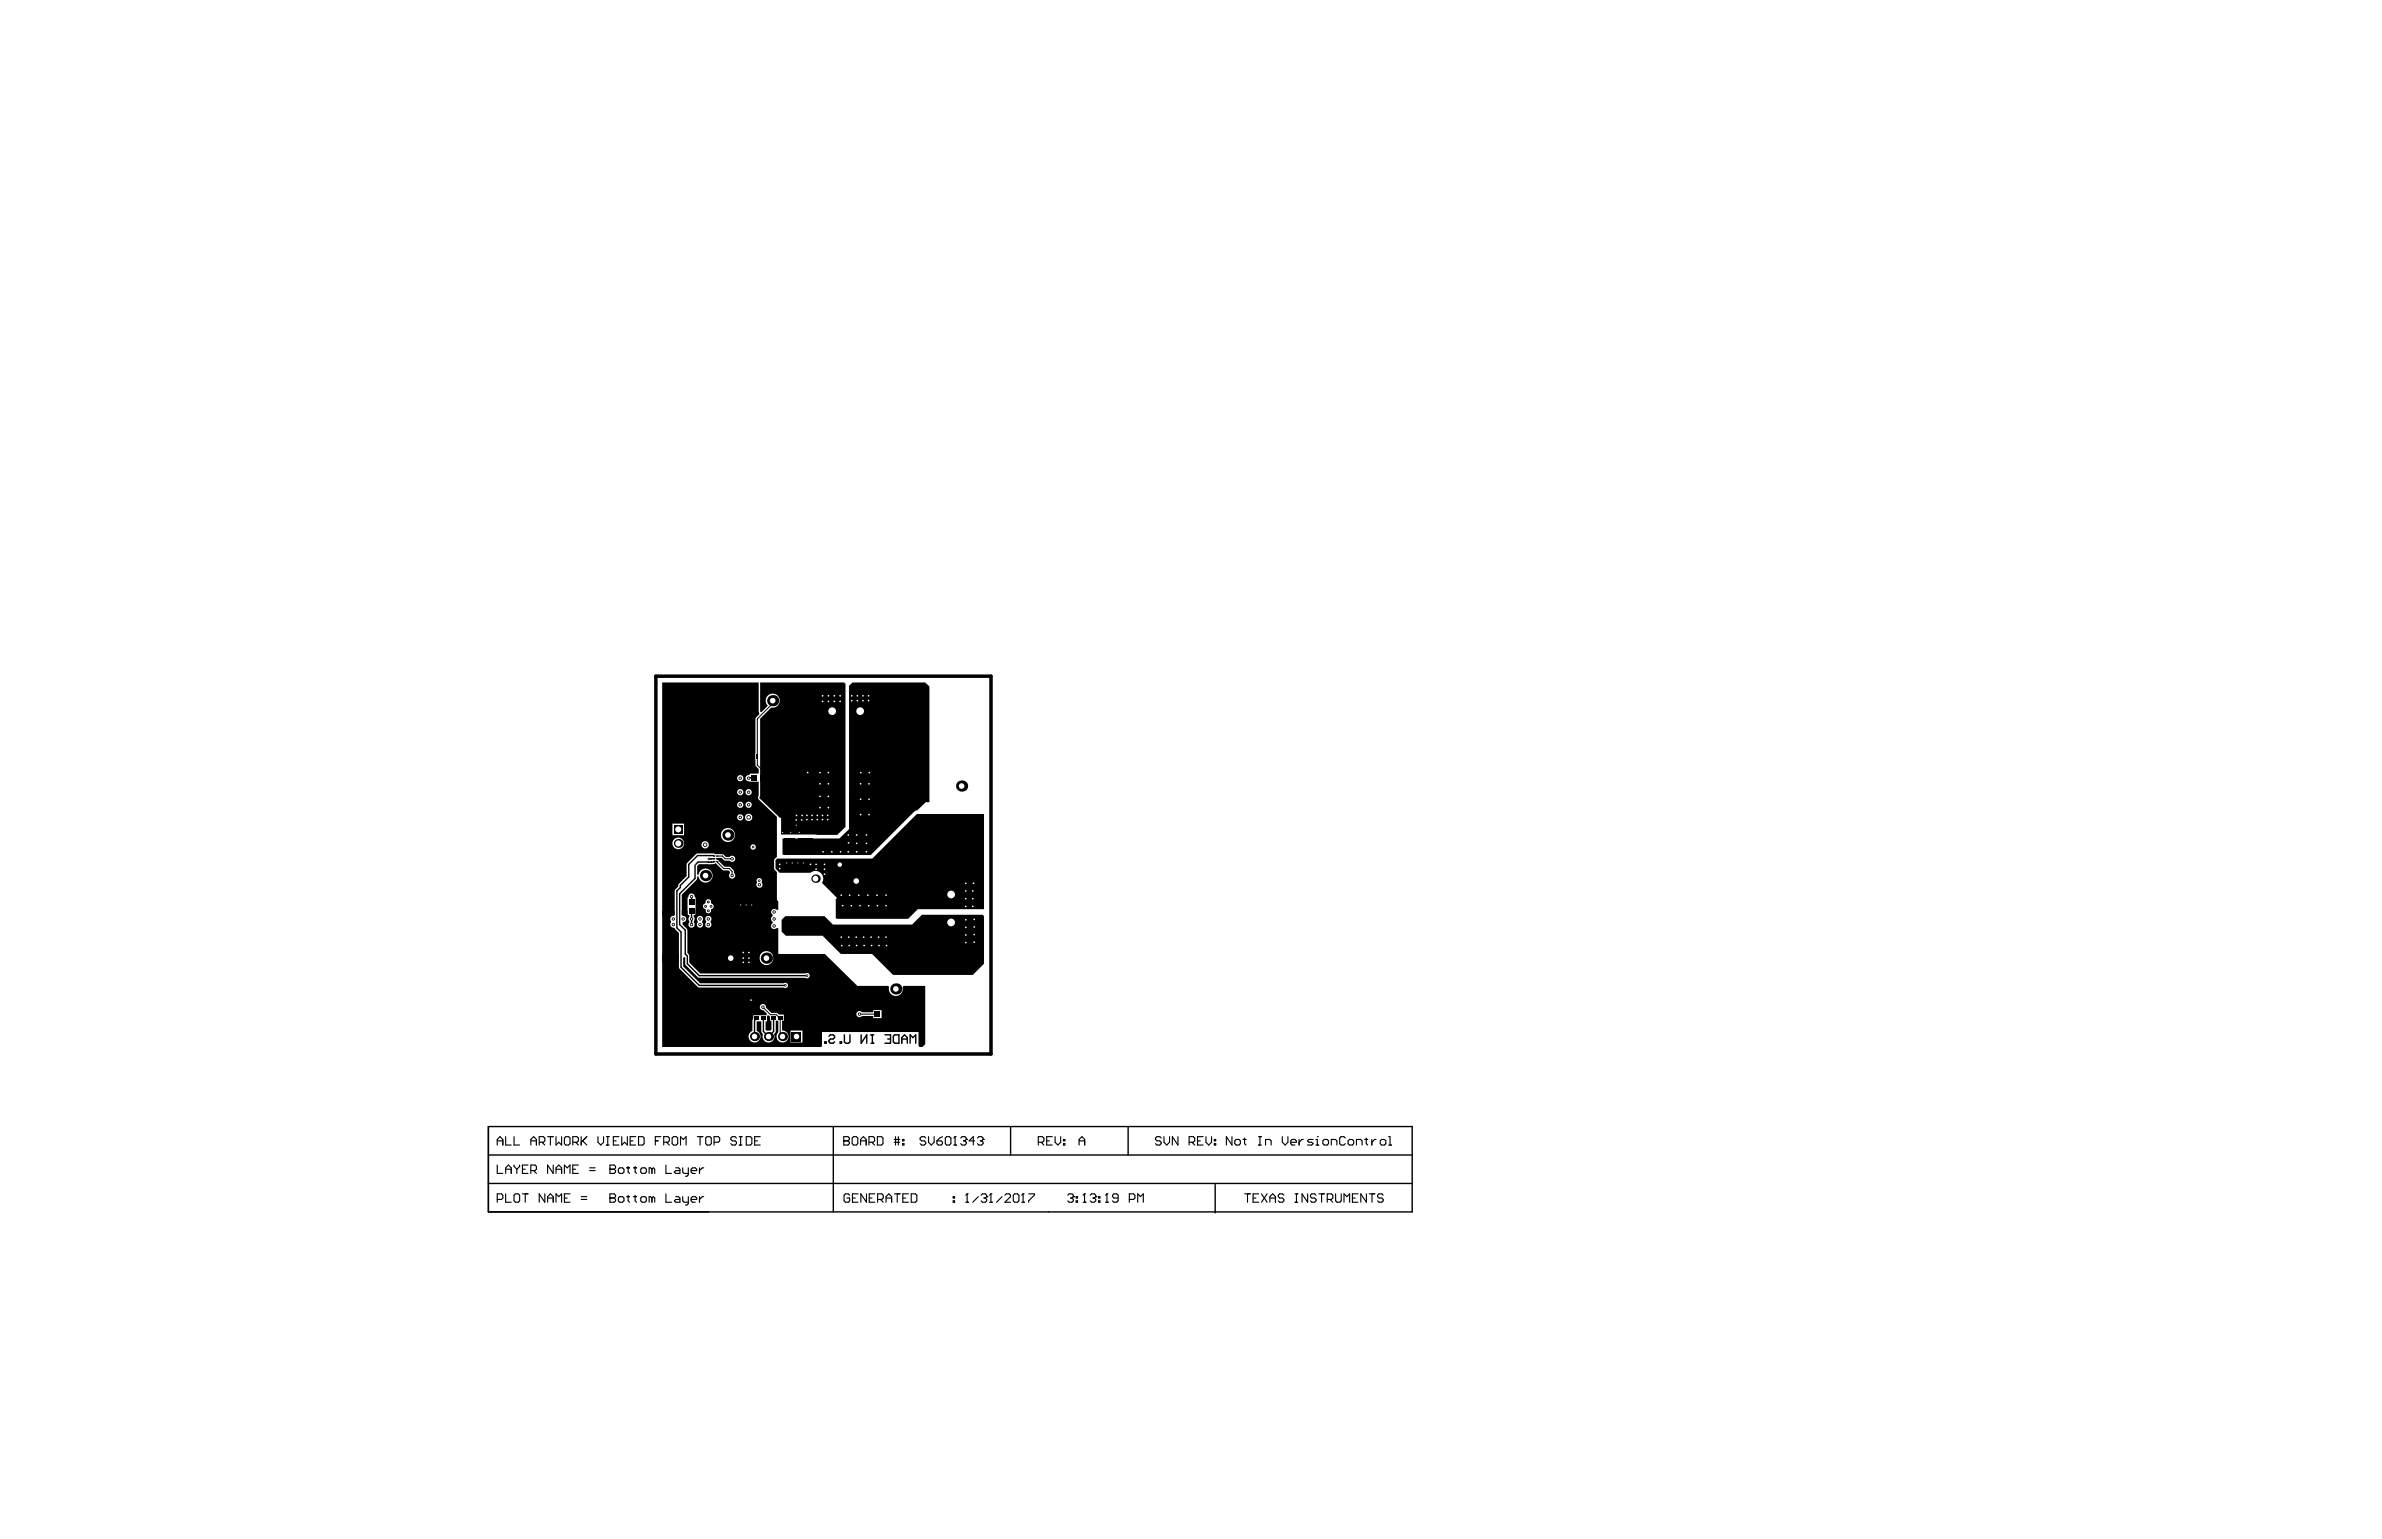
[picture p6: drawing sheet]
<svg xmlns="http://www.w3.org/2000/svg" width="432mm" height="279mm" viewBox="0 0 432 279" stroke-linecap="round" stroke-linejoin="round" font-family="sans-serif">
<path d="M118.9 122.6h60.7v68.5h-60.7z" fill="none" stroke="#000" stroke-width=".63"/>
<g fill="none" stroke="#000" stroke-width=".25">
<path d="M126 156.9v2.4l-2.8 2.8v5.5l1 1.1v4.3l.4 .3v1.4l2.2 2.2h19.5M128.4 156.3h.1M128.9 156.3h.1M129.4 155.2l-2.9-.1-1.6 1.6v2.3l-1.6 1.5v.4l-.6 .7v6.6l.8 .8v6.4l3.3 3.3h15.6M129.4 155.7h-.7M129.4 156.2l-2.8 .1-.5 .4M129.9 155.7h.6M136.7 141h-.9l-.1 .1M125.4 162.6v.9M125.4 165.1v2.5M137.2 184.6l-.4 .5v2.8M140.2 184.5v2.5l-.9 .9-.9-.9v-2.4"/>
<path d="M149.5 188.9h.3v.3h-.3zM150.3 187.9l.2-.3h.5l.3 .3v.2l-.3 .3h-.5l-.2 .2v.3l.2 .3h.5l.3-.3M152.3 188.9h.3v.3h-.3zM153.1 187.6v1.3l.2 .3h.5l.3-.3v-1.3M156.1 187.6v1.6l1-1.6v1.6M157.9 189.2h.5M157.9 187.6h.5M158.1 187.6v1.6M160.4 187.6h1v1.6h-1M160.9 188.4h.5M162.2 187.6h.8v1.6h-.8l-.3-.3v-1zM163.5 189.2v-1.1l.5-.5 .5 .5v1.1"/>
<path d="M163.5 188.4h1M165 189.2v-1.6l.5 .5 .5-.5v1.6M88.5 204.3v15.4h167.5v-15.4h-167.5v15.4M88.5 214.6h167.4M88.5 209.4h167.5M151.1 204.3v15.4M183.2 204.3v5.1M204.5 204.3v5.1M220.3 214.8v5.1"/>
</g>
<g fill="none" stroke="#000" stroke-width=".2">
<path d="M90.1 206.9h1.1M90.1 207.6v-1l.5-.5 .6 .5v1M90.1 211.2v1.6h1.1M90.1 217.5h.8l.3-.3v-.5l-.3-.2h-.8v1.5M91.7 206.1v1.5h1M91.7 212.8v-1.1l.5-.5 .5 .5v1.1M91.7 216.5v1.5h1M91.7 212h1M93.2 206.1v1.5h1M93.2 216.7l.2-.2h.5l.3 .2v1l-.3 .3h-.5l-.2-.3zM93.2 211.2v.3l.5 .5M93.7 212v.8"/>
<path d="M94.2 211.2v.3l-.5 .5M94.7 216.5h1M94.7 212h.5M95.2 216.5v1.5M95.7 211.2h-1v1.6h1M96.2 206.9h1M96.2 212.3h.8l.2-.3v-.5l-.2-.3h-.8v1.6M96.2 207.6v-1l.5-.5 .5 .5v1M96.7 212.3l.5 .5M97.7 207.1h.8l.3-.2v-.6l-.3-.2h-.8v1.5M98.3 207.1l.5 .5M98.8 216.5v1.5l-1.1-1.5v1.5"/>
<path d="M99.3 206.1h1M99.3 218v-1l.5-.5 .5 .5v1M99.3 217.2h1M99.8 206.1v1.5M100.3 211.2v1.6l-1-1.6v1.6M100.8 206.1v1.5l.5-.5 .5 .5v-1.5M100.8 212.8v-1.1l.5-.5 .5 .5v1.1M100.8 218v-1.5l.5 .5 .5-.5v1.5M100.8 212h1M102.3 206.3l.3-.2h.5l.2 .2v1.1l-.2 .2h-.5l-.3-.2zM102.3 217.2h.5M102.3 212.8v-1.6l.5 .5 .5-.5v1.6"/>
<path d="M103.3 216.5h-1v1.5h1M103.8 207.1h.8l.2-.2v-.6l-.2-.2h-.8v1.5M103.8 212h.5M104.3 207.1l.5 .5M104.8 211.2h-1v1.6h1M105.4 217.5h1M105.4 217h1M105.4 206.1v1.5M105.6 206.9l.8 .7M106.4 206.1l-1 1M106.9 212.3h1M106.9 211.7h1"/>
<path d="M108.4 206.1v1l.5 .5 .5-.5v-1M109.9 207.6h.5M109.9 206.1h.5M110.2 206.1v1.5M110.6 217.2h.1M110.6 212h.1M110.6 216.5h.7l.3 .2v.3l-.3 .2 .3 .3v.2l-.3 .3h-.7zM110.6 217.2h.7M110.6 211.2h.7l.3 .3v.2l-.3 .3 .3 .3v.2l-.3 .3h-.7zM110.6 212h.7M111.2 206.9h.5M112.1 217.2l.2-.2h.6l.2 .2v.5l-.2 .3h-.6l-.2-.3z"/>
<path d="M112.1 212l.2-.3h.6l.2 .3v.5l-.2 .3h-.6l-.2-.3zM112.2 206.1h-1v1.5h1M112.7 206.1v1.5l.5-.5 .5 .5v-1.5M113.6 217h.5M113.6 211.7h.5M113.9 211.5v1l.2 .3M113.9 216.7v1l.2 .3M114.2 206.9h.5M114.9 217h.5M114.9 211.7h.5M115.1 211.5v1l.3 .3M115.1 216.7v1l.3 .3"/>
<path d="M115.2 206.1h-1v1.5h1M115.8 206.1h.7l.3 .2v1.1l-.3 .2h-.7zM116.2 217.2l.2-.2h.5l.3 .2v.5l-.3 .3h-.5l-.2-.3zM116.2 212l.2-.3h.5l.3 .3v.5l-.3 .3h-.5l-.2-.3zM118.2 217.2l-.3-.2h-.2v1M118.2 212l-.3-.3h-.2v1.1M118.2 212v.8M118.2 217.2v.8M118.2 217.2l.2-.2 .3 .2v.8M118.2 212l.2-.3 .3 .3v.8M118.8 206.9h.5M119.8 206.1h-1v1.5"/>
<path d="M120.3 207.1h.8l.2-.2v-.6l-.2-.2h-.8v1.5M120.7 216.5v1.5h1M120.7 211.2v1.6h1M120.8 207.1l.5 .5M122.1 206.1h.5l.3 .2v1.1l-.3 .2h-.5l-.3-.2v-1.1zM122.5 217h.5l.3 .2v.8h-.8l-.3-.3 .3-.2h.8M122.5 211.7h.5l.3 .3v.8h-.8l-.3-.3 .3-.2h.8M123.4 207.6v-1.5l.5 .5 .5-.5v1.5M123.8 217v.7l.2 .3h.8M123.8 211.7v.8l.2 .3h.8M124.8 211.7v1.3l-.3 .3h-.2M124.8 217v1.2l-.3 .3h-.2"/>
<path d="M125.3 217.5h1v-.3l-.3-.2h-.5l-.2 .2v.5l.2 .3h.5M125.3 212.3h1v-.3l-.3-.3h-.5l-.2 .3v.5l.2 .3h.5M126.4 206.1h1M126.8 211.7v1.1M126.8 217v1M126.9 206.1v1.5M127.6 217h-.3l-.5 .5M127.6 211.7h-.3l-.5 .6M127.9 206.3l.3-.2h.5l.2 .2v1.1l-.2 .2h-.5l-.3-.2zM129.4 207.1h.8l.3-.2v-.6l-.3-.2h-.8v1.5M133.5 206.3l-.3-.2h-.5l-.2 .2v.3l.2 .3h.5l.3 .2v.3l-.3 .2h-.5l-.2-.2M134 207.6h.5"/>
<path d="M134 206.1h.5M134.3 206.1v1.5M135.3 206.1h.7l.3 .2v1.1l-.3 .2h-.7zM136.8 206.9h.5M137.8 206.1h-1v1.5h1M153 206.9h.1M153 206.1h.7l.3 .2v.3l-.3 .3 .3 .2v.3l-.3 .2h-.7zM153 206.9h.7M154 216.7l-.2-.2h-.5l-.3 .2v1l.3 .3h.5l.2-.3v-.5h-.5M154.5 206.3l.2-.2h.5l.3 .2v1.1l-.3 .2h-.5l-.2-.2zM154.5 217.2h.5M155.5 216.5h-1v1.5h1"/>
<path d="M156 206.9h1M156 207.6v-1l.5-.5 .5 .5v1M157.1 216.5v1.5l-1-1.5v1.5M157.5 207.1h.8l.2-.2v-.6l-.2-.2h-.8v1.5M157.6 217.2h.5M158 207.1l.5 .5M158.6 216.5h-1v1.5h1M159 206.1h.8l.3 .2v1.1l-.3 .2h-.8zM159.1 217.5h.8l.2-.3v-.5l-.2-.2h-.8v1.5M159.6 217.5l.5 .5M160.6 217.2h1M160.6 218v-1l.5-.5 .5 .5v1"/>
<path d="M162.1 206.6h1M162.1 207.1h1M162.1 216.5h1.1M162.3 206.1v1.5M162.6 216.5v1.5M162.8 206.1v1.5M163.6 207.4h.3v.2h-.3zM163.6 206.6h.3v.3h-.3zM163.7 217.2h.5M164.7 216.5h-1v1.5h1M165.2 216.5h.7l.3 .2v1l-.3 .3h-.7zM167.8 206.3l-.2-.2h-.5l-.3 .2v.3l.3 .3h.5l.2 .2v.3l-.2 .2h-.5l-.3-.2"/>
<path d="M168.3 206.1v1l.5 .5 .5-.5v-1M169.8 206.9h.8l.3 .2v.3l-.3 .2h-.5l-.3-.2zM170.9 206.1l-.6 .2-.5 .6M171.4 206.3l.2-.2h.5l.3 .2v1.1l-.3 .2h-.5l-.2-.2zM172.8 217.7h.2v.3h-.2zM172.8 217h.2v.2h-.2zM172.9 207.6h.5M173.1 206.1h.1M173.1 206.1v1.5M173.1 206.1l-.2 .2M174.2 206.3l.2-.2h.5l.3 .2v.3M174.7 206.9h.2"/>
<path d="M174.9 206.9l.3 .2v.3l-.3 .2h-.5l-.2-.2M175.1 218h.5M175.2 206.6h.1M175.2 206.6l-.3 .3M175.3 216.5h.1M175.3 216.5v1.5M175.3 216.5l-.2 .2M176.7 206.9h-1l.7-.8v1.5M177.2 206.3l.2-.2h.6l.2 .2v.3M177.3 217l-1 1M177.7 206.9h.3M177.9 216.7l.2-.2h.5l.3 .2v.3"/>
<path d="M178 206.9l.2 .2v.3l-.2 .2h-.6l-.2-.2M178.2 206.6h.1M178.2 206.6l-.2 .3M178.4 217.2h.2M178.6 217.2l.3 .3v.2l-.3 .3h-.5l-.2-.3M178.9 217h.1M178.9 217l-.3 .2M179.4 218h.5M179.6 216.5h.1M179.6 216.5l-.2 .2M179.6 216.5v1.5M181.7 217l-1.1 1"/>
<path d="M182.2 216.7l.2-.2h.5l.3 .2v.3l-1 1h1M183.7 216.7l.2-.2h.5l.3 .2v1l-.3 .3h-.5l-.2-.3zM185.2 218h.5M185.5 216.5h.1M185.5 216.5v1.5M185.5 216.5l-.3 .2M186.5 216.5h1v.2l-1 1v.3M188.2 207.1h.8l.2-.2v-.6l-.2-.2h-.8v1.5M188.7 207.1l.5 .5M189.7 206.9h.5M190.8 206.1h-1.1v1.5h1.1M191.3 206.1v1l.5 .5 .5-.5v-1"/>
<path d="M192.8 207.4h.2v.2h-.2zM192.8 206.6h.2v.3h-.2zM193.6 216.7l.2-.2h.5l.3 .2v.3M194.1 217.2h.2M194.3 217.2l.3 .3v.2l-.3 .3h-.5l-.2-.3M194.6 217h.1M194.6 217l-.3 .2M195.1 217.7h.2v.3h-.2zM195.1 217h.2v.2h-.2zM195.6 207.6v-1l.5-.5 .5 .5v1M195.6 206.9h1M196.3 218h.6"/>
<path d="M196.6 216.5h.1M196.6 216.5v1.5M196.6 216.5l-.3 .2M197.6 216.7l.3-.2h.5l.2 .2v.3M198.1 217.2h.3M198.4 217.2l.2 .3v.2l-.2 .3h-.5l-.3-.3M198.6 217h.1M198.6 217l-.2 .2M199.1 217.7h.3v.3h-.3zM199.1 217h.3v.2h-.3zM200.4 218h.5M200.7 216.5h.1"/>
<path d="M200.7 216.5v1.5M200.7 216.5l-.3 .2M202.7 217.2h-.8l-.2-.2v-.3l.2-.2h.5l.3 .2v1l-.3 .3h-.5l-.2-.3M204.7 217.5h.8l.2-.3v-.5l-.2-.2h-.8v1.5M206.2 218v-1.5l.5 .5 .6-.5v1.5M210.5 206.3l-.3-.2h-.5l-.2 .2v.3l.2 .3h.5l.3 .2v.3l-.3 .2h-.5l-.2-.2M211 206.1v1l.5 .5 .5-.5v-1M213.5 206.1v1.5l-1-1.5v1.5M215.6 207.1h.7l.3-.2v-.6l-.3-.2h-.7v1.5M216.1 207.1l.5 .5M217.1 206.9h.5M218.1 206.1h-1v1.5h1"/>
<path d="M218.6 206.1v1l.5 .5 .5-.5v-1M220.1 207.4h.3v.2h-.3zM220.1 206.6h.3v.3h-.3zM223.3 206.1v1.5l-1-1.5v1.5M224.1 206.6h.5l.2 .3v.5l-.2 .2h-.5l-.3-.2v-.5zM225.4 206.6h.5M225.6 206.3v1.1l.3 .2M225.6 216.5h1M226.1 216.5v1.5M227.2 217.2h.5M228.1 207.6h.6M228.1 206.1h.6"/>
<path d="M228.2 216.5h-1v1.5h1M228.4 206.1v1.5M228.7 216.5l1 1.5M229.4 207.6v-1h.8l.2 .3v.7M229.7 216.5l-1 1.5M230.2 217.2h1M230.2 218v-1l.5-.5 .5 .5v1M232.5 206.1v1l.5 .5 .5-.5v-1M232.7 216.7l-.2-.2h-.5l-.3 .2v.3l.3 .2h.5l.2 .3v.2l-.2 .3h-.5l-.3-.3M234 207.1h1v-.2l-.3-.3h-.5l-.2 .3v.5l.2 .2h.5M234.8 216.5h.5M234.8 218h.5"/>
<path d="M235 216.5v1.5M235.5 206.6v1M236.3 206.6h-.3l-.5 .5M237 216.5v1.5l-1-1.5v1.5M238 206.6h-.7l-.3 .3 .3 .2h.5l.2 .3-.2 .2h-.8M238.5 207.6h.5M238.5 206.6h.3v1M238.6 216.7l-.3-.2h-.5l-.2 .2v.3l.2 .2h.5l.3 .3v.2l-.3 .3h-.5l-.2-.3M238.8 206.1h.1M239.1 216.5h1M239.6 216.5v1.5M240.1 206.6h.5l.2 .3v.5l-.2 .2h-.5l-.3-.2v-.5z"/>
<path d="M240.6 217.5h.8l.2-.3v-.5l-.2-.2h-.8v1.5M241.1 217.5l.5 .5M241.3 207.6v-1h.8l.2 .3v.7M242.1 216.5v1.2l.3 .3h.5l.2-.3v-1.2M243.6 218v-1.5l.5 .5 .6-.5v1.5M243.9 206.3l-.3-.2h-.5l-.2 .2v1.1l.2 .2h.5l.3-.2M244.6 206.6h.5l.3 .3v.5l-.3 .2h-.5l-.2-.2v-.5zM245.2 217.2h.5M245.9 207.6v-1h.8l.2 .3v.7M246.2 216.5h-1v1.5h1M247.4 206.6h.5M247.7 206.3v1.1l.2 .2"/>
<path d="M247.7 216.5v1.5l-1-1.5v1.5M248.2 216.5h1M248.7 206.6v1M248.7 216.5v1.5M249.4 206.6h-.2l-.5 .5M250.5 206.6h.5l.2 .3v.5l-.2 .2h-.5l-.3-.2v-.5zM250.7 216.7l-.2-.2h-.5l-.3 .2v.3l.3 .2h.5l.2 .3v.2l-.2 .3h-.5l-.3-.3M251.7 207.6h.5M251.7 206.1h.3v1.5"/>
</g>
<g fill="#000">
<path d="M137.2 137h.2v.3h-.2zM137.8 123.7h15.2l.3 .3v25.9l-1.5 1.5-10.2-.1v-3h-.2l-3.7-3.6 .1-.3v-14.1l2-2a1.28 1.28 0 0 0 1.5-1.5 1.28 1.28 0 0 0-1.9-.9 1.28 1.28 0 0 0-.2 2.1l-1.2 1.1-.2-.1zM153.9 124.3l.6-.6h13.2l.8 .8v20.9h-.7l-1.5 1.5-.6 .2-7.8 7.9h-15.9l-.2-.1v-2.9h10.4l1.7-1.7zM120 165h2.1l.2 .2v.6l-.2 .3a.64 .64 0 0 0-.6 .4 .64 .64 0 0 0 .1 .6 .68 .68 0 0 0 0 .8 .68 .68 0 0 0 .7 .3l.8 1v5.3h-3.1zM142.4 166.1h7.1l1.5 1.5h14.3l1.8-1.7h11l.3 .2v8.6l-2.1 2.1h-14.4l-3.8-3.8h-5.7l-3.3-3.3h-6.7l-.7-.8v-2.1zM140.9 155.7h17.2l8.1-8.1h12.2v17.2h-12l-1.8 1.8h-12.9l-.2-.2v-3.3l.2-.3-2.7-2.7a1.4 1.4 0 0 0-.2-1.8 1.4 1.4 0 0 0-1.9 0h-5.6l-.7-.8v-1.5zM139 184.2l.3-.1 .3 .2v.8h.2v1.6l-.2 .2h-.6l-.2-.2v-1.5h.2z"/>
<path d="M120 123.7h17.5v5.3l.2 .5-.8 .8v6.7l.1 1.8 .5 .6v.6v.3h-1.5l-.3 .2a.57 .57 0 0 0-.6 .6 .57 .57 0 0 0 .6 .6h1.8l-.1 3.1 3.4 3.3v7.3l-.5 .6v1.6l.5 .5v6.6l-.2 .2a.56 .56 0 0 0-.7 .1 .56 .56 0 0 0 0 .7l-.1 .3h-13.5l-.2-.1v-3.1l-.2-.2a.57 .57 0 0 0-.5-.6 .57 .57 0 0 0-.6 .6l-.2 .2v3.1l-1 .1v-3.8l2.7-2.7 .1-.6h.2a1.27 1.27 0 0 0 2 .9 1.27 1.27 0 0 0 0-2.1 1.27 1.27 0 0 0-2 .9h-.2v-1.6l.3-.3h2.6l.4-.2 1.4 1.3h1a.64 .64 0 0 1 0 1 .57 .57 0 0 0 .9 .5 .57 .57 0 0 0 .1-1l-.1-.4-.6-.6-1.1-.1-1-1.1a.32 .32 0 0 1-.2-.5h.7l.5 .4 1 .1a.56 .56 0 0 0 .8 0 .56 .56 0 0 0 0-.8 .56 .56 0 0 0-.8 .1h-.7l-.7-.5h-1.2l-.4-.2h-2.8l-.3 .2-1.7 1.7v2.3l-1.4 1.4-.2 .5-.6 .6v4.6h-2.3zM133.6 141.1a.6 .6 0 0 0 1.2 0 .6 .6 0 0 0-1.2 0zM135.1 143.6a.6 .6 0 0 0 1.2 0 .6 .6 0 0 0-1.2 0zM133.6 143.6a.6 .6 0 0 0 1.2 0 .6 .6 0 0 0-1.2 0zM135.1 145.9a.6 .6 0 0 0 1.2 0 .6 .6 0 0 0-1.2 0zM133.6 145.9a.6 .6 0 0 0 1.2 0 .6 .6 0 0 0-1.2 0zM133.6 148.2a.6 .6 0 0 0 1.2 0 .6 .6 0 0 0-1.2 0zM135 148.2a.7 .7 0 0 0 1.4 0 .7 .7 0 0 0-1.4 0zM121.9 149.3v2.1h2.1v-2.1zM130.7 151.4a1.28 1.28 0 0 0 2.5 0 1.28 1.28 0 0 0-2.5 0zM127.2 153.2a.67 .67 0 0 0 1.3 0 .67 .67 0 0 0-1.3 0zM121.9 152.9a1.06 1.06 0 0 0 2.1 0 1.06 1.06 0 0 0-2.1 0zM136 153.6a.5 .5 0 0 0 1 0 .5 .5 0 0 0-1 0zM137.3 159.3l-.2 .4 .2 .3a.57 .57 0 0 0 0 .8 .57 .57 0 0 0 .8 0 .57 .57 0 0 0-.1-.8 .49 .49 0 0 0 0-.7 .49 .49 0 0 0-.7 0zM128 163.2l-.1 .6a.59 .59 0 0 0-.5 .5 .59 .59 0 0 0 .5 .6 .54 .54 0 0 0 .5 .8 .54 .54 0 0 0 .5-.8 .59 .59 0 0 0 .5-.6 .59 .59 0 0 0-.5-.5 .53 .53 0 0 0-.2-.7 .53 .53 0 0 0-.7 .1z"/>
<path d="M123.6 165h.9l.1 .2v.7h.4v.3a.57 .57 0 0 0 0 .8v.2a.57 .57 0 0 0 0 .8 .57 .57 0 0 0 .8 0 .57 .57 0 0 0 0-.8v-.2a.56 .56 0 0 0-.1-.8v-.3h.4v-.9l.6-.8h.6l.2 .5 .4 .2a.54 .54 0 0 0 .5 .8 .54 .54 0 0 0 .5-.8 .58 .58 0 0 0 .5-.5 .58 .58 0 0 0-.4-.6l-.1-.3 .2-.2h1.6v11.2h-5.7v-1.3l-.4-.4v-4.1l-.9-1.1v-.3a.62 .62 0 0 0 .7-.6 .62 .62 0 0 0-.6-.6l-.2-.3zM128 166.2a.57 .57 0 0 0 0 .8v.2a.57 .57 0 0 0 0 .8 .57 .57 0 0 0 .8 0 .57 .57 0 0 0 0-.8v-.2a.57 .57 0 0 0 0-.8 .57 .57 0 0 0-.8 0zM126.5 166.2a.57 .57 0 0 0 0 .8v.2a.57 .57 0 0 0 0 .8 .57 .57 0 0 0 .8 0 .57 .57 0 0 0 0-.8v-.2a.57 .57 0 0 0 0-.8 .57 .57 0 0 0-.8 0z"/>
<path d="M130.4 164.8h.5l2-1.7h7.8l.4 .3v1.5l-.4 .1a.57 .57 0 0 0-.8 0 .57 .57 0 0 0 .2 .9v.1a.74 .74 0 0 0 0 1.2v.1a.62 .62 0 0 0-.3 .8 .62 .62 0 0 0 .7 .3l.6-.1v8h-10.7zM137.7 173.7a1.28 1.28 0 0 0 2.5 0 1.28 1.28 0 0 0-2.5 0z"/>
<path d="M120 173h3.1v2.5l3.5 3.5 15.5 .1a.49 .49 0 0 0 .6-.1 .49 .49 0 0 0 0-.7 .49 .49 0 0 0-.6 0h-15.2l-3.1-3.1v-1.5l.3-.2 .1 .1v1.1l.1 .3 2.2 2.2 .3 .1h19.2a.49 .49 0 0 0 .7-.1 .49 .49 0 0 0 0-.6 .49 .49 0 0 0-.7-.1h-19.1l-1.9-1.9v-1.4l.1-.2h12.5l.2 .2a1.27 1.27 0 0 0 1.1 1.8 1.27 1.27 0 0 0 1.2-1.8l.1-.2h9.3l5.9 5.8h5.6l.1 .1a1.32 1.32 0 0 0 1.3 1.7 1.32 1.32 0 0 0 1.3-1.7l.1-.1h3.9v10.5l-.5 .5h-.5l-.2-.2v-2.5h-17.5v2.6l-.2 .1h-28.8zM155.4 183.5a.56 .56 0 0 0 0 .8 .56 .56 0 0 0 .8-.1h2.1v.4h1.5v-1.5h-1.5v.4h-2.1a.57 .57 0 0 0-.8 0zM143.3 186.9v2.1h2.2v-2.1zM137.9 182.2a.56 .56 0 0 0-.1 .7 .56 .56 0 0 0 .6 .3l.6 .6-.1 .3h-2.4v.6l-.1 .4v1.8a1.08 1.08 0 0 0-.5 1.7 1.08 1.08 0 0 0 1.7 0 1.08 1.08 0 0 0-.4-1.7v-1.7h.8v1.8l.3 .5a1.08 1.08 0 0 0 1 1.5 1.08 1.08 0 0 0 1-1.5l.3-.5v-1.9h.5v2.1a1.09 1.09 0 0 0 .2 1.7 1.09 1.09 0 0 0 1.6-.7 1.09 1.09 0 0 0-1.1-1.3v-1.8h.3v-1.1h-.9l-.5-.4h-.9l-.9-1a.57 .57 0 0 0-.4-.5 .57 .57 0 0 0-.6 .1z"/>
<circle cx="128.4" cy="163.5" r=".25"/>
</g>
<path d="M137.3 137.5v1.2l1 1v1.3M140.1 127v.6l-2.8 2.7v6.5M129.9 155.2h1M129.9 156.2l1.3 1.3h1l.5 .5v.8M130.9 155.2h.1M130.9 155.2l.5 .5h1.3M138.3 182.6l1.4 1.4h1l.6 .5h.1v3l.4 .4M155.8 183.9h3.3" fill="none" stroke="#000" stroke-width=".18"/>
<circle cx="128.4" cy="163.5" r=".1" fill="#fff"/>
<circle cx="128.9" cy="164.3" r=".25" fill="#000"/>
<circle cx="128.9" cy="164.3" r=".1" fill="#fff"/>
<circle cx="127.9" cy="164.3" r=".25" fill="#000"/>
<circle cx="127.9" cy="164.3" r=".1" fill="#fff"/>
<circle cx="128.4" cy="165.1" r=".25" fill="#000"/>
<circle cx="128.4" cy="165.1" r=".1" fill="#fff"/>
<circle cx="144.9" cy="150.9" r=".23" fill="#000"/>
<circle cx="144.9" cy="150.9" r=".1" fill="#fff"/>
<circle cx="141.9" cy="150.9" r=".23" fill="#000"/>
<circle cx="141.9" cy="150.9" r=".1" fill="#fff"/>
<circle cx="136.5" cy="153.6" r=".23" fill="#000"/>
<circle cx="136.5" cy="153.6" r=".1" fill="#fff"/>
<circle cx="122.1" cy="167.6" r=".3" fill="#000"/>
<circle cx="122.1" cy="167.6" r=".15" fill="#fff"/>
<circle cx="132.7" cy="155.7" r=".3" fill="#000"/>
<circle cx="132.7" cy="155.7" r=".15" fill="#fff"/>
<circle cx="125.4" cy="167.6" r=".3" fill="#000"/>
<circle cx="125.4" cy="167.6" r=".15" fill="#fff"/>
<circle cx="128.4" cy="167.6" r=".3" fill="#000"/>
<circle cx="128.4" cy="167.6" r=".15" fill="#fff"/>
<circle cx="126.9" cy="167.6" r=".3" fill="#000"/>
<circle cx="126.9" cy="167.6" r=".15" fill="#fff"/>
<circle cx="134.7" cy="174.5" r=".3" fill="#000"/>
<circle cx="134.7" cy="174.5" r=".15" fill="#fff"/>
<circle cx="134.7" cy="173.7" r=".3" fill="#000"/>
<circle cx="134.7" cy="173.7" r=".15" fill="#fff"/>
<circle cx="134.7" cy="172.7" r=".3" fill="#000"/>
<circle cx="134.7" cy="172.7" r=".15" fill="#fff"/>
<circle cx="135.8" cy="174.5" r=".3" fill="#000"/>
<circle cx="135.8" cy="174.5" r=".15" fill="#fff"/>
<circle cx="135.8" cy="173.7" r=".3" fill="#000"/>
<circle cx="135.8" cy="173.7" r=".15" fill="#fff"/>
<circle cx="135.8" cy="172.7" r=".3" fill="#000"/>
<circle cx="135.8" cy="172.7" r=".15" fill="#fff"/>
<circle cx="134.2" cy="164.1" r=".23" fill="#000"/>
<circle cx="134.2" cy="164.1" r=".1" fill="#fff"/>
<circle cx="136.3" cy="164.1" r=".23" fill="#000"/>
<circle cx="136.3" cy="164.1" r=".1" fill="#fff"/>
<circle cx="135.3" cy="164.1" r=".23" fill="#000"/>
<circle cx="135.3" cy="164.1" r=".1" fill="#fff"/>
<circle cx="126.9" cy="166.6" r=".3" fill="#000"/>
<circle cx="126.9" cy="166.6" r=".15" fill="#fff"/>
<circle cx="146.9" cy="156.7" r=".3" fill="#000"/>
<circle cx="146.9" cy="156.7" r=".15" fill="#fff"/>
<circle cx="141.3" cy="156.7" r=".3" fill="#000"/>
<circle cx="141.3" cy="156.7" r=".15" fill="#fff"/>
<circle cx="141.3" cy="157.5" r=".3" fill="#000"/>
<circle cx="141.3" cy="157.5" r=".15" fill="#fff"/>
<circle cx="147.9" cy="156.7" r=".3" fill="#000"/>
<circle cx="147.9" cy="156.7" r=".15" fill="#fff"/>
<circle cx="147.9" cy="157.6" r=".3" fill="#000"/>
<circle cx="147.9" cy="157.6" r=".15" fill="#fff"/>
<circle cx="149.5" cy="156.7" r=".3" fill="#000"/>
<circle cx="149.5" cy="156.7" r=".15" fill="#fff"/>
<circle cx="149.5" cy="157.6" r=".3" fill="#000"/>
<circle cx="149.5" cy="157.6" r=".15" fill="#fff"/>
<circle cx="149.5" cy="158.5" r=".3" fill="#000"/>
<circle cx="149.5" cy="158.5" r=".15" fill="#fff"/>
<circle cx="142.6" cy="156.5" r=".23" fill="#000"/>
<circle cx="142.6" cy="156.5" r=".1" fill="#fff"/>
<circle cx="143.6" cy="156.5" r=".23" fill="#000"/>
<circle cx="143.6" cy="156.5" r=".1" fill="#fff"/>
<circle cx="144.6" cy="156.5" r=".23" fill="#000"/>
<circle cx="144.6" cy="156.5" r=".1" fill="#fff"/>
<circle cx="145.7" cy="156.5" r=".23" fill="#000"/>
<circle cx="145.7" cy="156.5" r=".1" fill="#fff"/>
<circle cx="140.3" cy="165.4" r=".3" fill="#000"/>
<circle cx="140.3" cy="165.4" r=".15" fill="#fff"/>
<circle cx="140.3" cy="166.6" r=".3" fill="#000"/>
<circle cx="140.3" cy="166.6" r=".15" fill="#fff"/>
<circle cx="140.3" cy="167.9" r=".3" fill="#000"/>
<circle cx="140.3" cy="167.9" r=".15" fill="#fff"/>
<circle cx="122.1" cy="166.6" r=".3" fill="#000"/>
<circle cx="122.1" cy="166.6" r=".15" fill="#fff"/>
<circle cx="123.8" cy="166.6" r=".3" fill="#000"/>
<circle cx="123.8" cy="166.6" r=".15" fill="#fff"/>
<circle cx="125.4" cy="166.6" r=".3" fill="#000"/>
<circle cx="125.4" cy="166.6" r=".15" fill="#fff"/>
<circle cx="128.4" cy="166.6" r=".3" fill="#000"/>
<circle cx="128.4" cy="166.6" r=".15" fill="#fff"/>
<circle cx="160.6" cy="164.2" r=".3" fill="#000"/>
<circle cx="160.6" cy="164.2" r=".15" fill="#fff"/>
<circle cx="159" cy="164.2" r=".3" fill="#000"/>
<circle cx="159" cy="164.2" r=".15" fill="#fff"/>
<circle cx="155.9" cy="164.2" r=".3" fill="#000"/>
<circle cx="155.9" cy="164.2" r=".15" fill="#fff"/>
<circle cx="160.6" cy="169.9" r=".3" fill="#000"/>
<circle cx="160.6" cy="169.9" r=".15" fill="#fff"/>
<circle cx="157.9" cy="169.9" r=".3" fill="#000"/>
<circle cx="157.9" cy="169.9" r=".15" fill="#fff"/>
<circle cx="132.7" cy="158.8" r=".3" fill="#000"/>
<circle cx="132.7" cy="158.8" r=".15" fill="#fff"/>
<circle cx="175.1" cy="166.8" r=".3" fill="#000"/>
<circle cx="175.1" cy="166.8" r=".15" fill="#fff"/>
<circle cx="175.1" cy="168.1" r=".3" fill="#000"/>
<circle cx="175.1" cy="168.1" r=".15" fill="#fff"/>
<circle cx="175.1" cy="169.5" r=".3" fill="#000"/>
<circle cx="175.1" cy="169.5" r=".15" fill="#fff"/>
<circle cx="175.1" cy="170.9" r=".3" fill="#000"/>
<circle cx="175.1" cy="170.9" r=".15" fill="#fff"/>
<circle cx="176.6" cy="166.7" r=".3" fill="#000"/>
<circle cx="176.6" cy="166.7" r=".15" fill="#fff"/>
<circle cx="176.6" cy="168.1" r=".3" fill="#000"/>
<circle cx="176.6" cy="168.1" r=".15" fill="#fff"/>
<circle cx="176.6" cy="169.5" r=".3" fill="#000"/>
<circle cx="176.6" cy="169.5" r=".15" fill="#fff"/>
<circle cx="176.6" cy="170.8" r=".3" fill="#000"/>
<circle cx="176.6" cy="170.8" r=".15" fill="#fff"/>
<circle cx="176.5" cy="160.2" r=".3" fill="#000"/>
<circle cx="176.5" cy="160.2" r=".15" fill="#fff"/>
<circle cx="175.1" cy="160.2" r=".3" fill="#000"/>
<circle cx="175.1" cy="160.2" r=".15" fill="#fff"/>
<circle cx="175.1" cy="161.6" r=".3" fill="#000"/>
<circle cx="175.1" cy="161.6" r=".15" fill="#fff"/>
<circle cx="175.1" cy="162.9" r=".3" fill="#000"/>
<circle cx="175.1" cy="162.9" r=".15" fill="#fff"/>
<circle cx="175.1" cy="164.3" r=".3" fill="#000"/>
<circle cx="175.1" cy="164.3" r=".15" fill="#fff"/>
<circle cx="176.3" cy="162.9" r=".3" fill="#000"/>
<circle cx="176.3" cy="162.9" r=".15" fill="#fff"/>
<circle cx="176.3" cy="164.3" r=".3" fill="#000"/>
<circle cx="176.3" cy="164.3" r=".15" fill="#fff"/>
<circle cx="176.3" cy="161.6" r=".3" fill="#000"/>
<circle cx="176.3" cy="161.6" r=".15" fill="#fff"/>
<circle cx="150" cy="148.6" r=".3" fill="#000"/>
<circle cx="150" cy="148.6" r=".15" fill="#fff"/>
<circle cx="148.2" cy="148.6" r=".3" fill="#000"/>
<circle cx="148.2" cy="148.6" r=".15" fill="#fff"/>
<circle cx="147.2" cy="148.6" r=".3" fill="#000"/>
<circle cx="147.2" cy="148.6" r=".15" fill="#fff"/>
<circle cx="143.3" cy="150.9" r=".23" fill="#000"/>
<circle cx="143.3" cy="150.9" r=".1" fill="#fff"/>
<circle cx="146.3" cy="148.6" r=".3" fill="#000"/>
<circle cx="146.3" cy="148.6" r=".15" fill="#fff"/>
<circle cx="144.3" cy="149.6" r=".23" fill="#000"/>
<circle cx="144.3" cy="149.6" r=".1" fill="#fff"/>
<circle cx="149.1" cy="148.6" r=".3" fill="#000"/>
<circle cx="149.1" cy="148.6" r=".15" fill="#fff"/>
<circle cx="144.3" cy="148.7" r=".3" fill="#000"/>
<circle cx="144.3" cy="148.7" r=".15" fill="#fff"/>
<circle cx="145.3" cy="148.7" r=".3" fill="#000"/>
<circle cx="145.3" cy="148.7" r=".15" fill="#fff"/>
<circle cx="146.3" cy="147.9" r=".3" fill="#000"/>
<circle cx="146.3" cy="147.9" r=".15" fill="#fff"/>
<circle cx="147.2" cy="147.9" r=".3" fill="#000"/>
<circle cx="147.2" cy="147.9" r=".15" fill="#fff"/>
<circle cx="148.2" cy="147.9" r=".3" fill="#000"/>
<circle cx="148.2" cy="147.9" r=".15" fill="#fff"/>
<circle cx="149.1" cy="147.9" r=".3" fill="#000"/>
<circle cx="149.1" cy="147.9" r=".15" fill="#fff"/>
<circle cx="150" cy="147.9" r=".3" fill="#000"/>
<circle cx="150" cy="147.9" r=".15" fill="#fff"/>
<circle cx="152.5" cy="169.9" r=".3" fill="#000"/>
<circle cx="152.5" cy="169.9" r=".15" fill="#fff"/>
<circle cx="155.2" cy="169.9" r=".3" fill="#000"/>
<circle cx="155.2" cy="169.9" r=".15" fill="#fff"/>
<circle cx="156.6" cy="169.9" r=".3" fill="#000"/>
<circle cx="156.6" cy="169.9" r=".15" fill="#fff"/>
<circle cx="159.3" cy="169.9" r=".3" fill="#000"/>
<circle cx="159.3" cy="169.9" r=".15" fill="#fff"/>
<circle cx="153.9" cy="169.9" r=".3" fill="#000"/>
<circle cx="153.9" cy="169.9" r=".15" fill="#fff"/>
<circle cx="152.6" cy="171.4" r=".3" fill="#000"/>
<circle cx="152.6" cy="171.4" r=".15" fill="#fff"/>
<circle cx="153.9" cy="171.4" r=".3" fill="#000"/>
<circle cx="153.9" cy="171.4" r=".15" fill="#fff"/>
<circle cx="155.3" cy="171.4" r=".3" fill="#000"/>
<circle cx="155.3" cy="171.4" r=".15" fill="#fff"/>
<circle cx="156.6" cy="171.4" r=".3" fill="#000"/>
<circle cx="156.6" cy="171.4" r=".15" fill="#fff"/>
<circle cx="158" cy="171.4" r=".3" fill="#000"/>
<circle cx="158" cy="171.4" r=".15" fill="#fff"/>
<circle cx="159.4" cy="171.4" r=".3" fill="#000"/>
<circle cx="159.4" cy="171.4" r=".15" fill="#fff"/>
<circle cx="160.7" cy="171.4" r=".3" fill="#000"/>
<circle cx="160.7" cy="171.4" r=".15" fill="#fff"/>
<circle cx="160.6" cy="162.3" r=".3" fill="#000"/>
<circle cx="160.6" cy="162.3" r=".15" fill="#fff"/>
<circle cx="159" cy="162.3" r=".3" fill="#000"/>
<circle cx="159" cy="162.3" r=".15" fill="#fff"/>
<circle cx="152.5" cy="162.3" r=".3" fill="#000"/>
<circle cx="152.5" cy="162.3" r=".15" fill="#fff"/>
<circle cx="157.5" cy="164.2" r=".3" fill="#000"/>
<circle cx="157.5" cy="164.2" r=".15" fill="#fff"/>
<circle cx="157.3" cy="162.3" r=".3" fill="#000"/>
<circle cx="157.3" cy="162.3" r=".15" fill="#fff"/>
<circle cx="154" cy="162.3" r=".3" fill="#000"/>
<circle cx="154" cy="162.3" r=".15" fill="#fff"/>
<circle cx="154.3" cy="164.2" r=".3" fill="#000"/>
<circle cx="154.3" cy="164.2" r=".15" fill="#fff"/>
<circle cx="155.7" cy="162.3" r=".3" fill="#000"/>
<circle cx="155.7" cy="162.3" r=".15" fill="#fff"/>
<circle cx="152.8" cy="164.2" r=".3" fill="#000"/>
<circle cx="152.8" cy="164.2" r=".15" fill="#fff"/>
<circle cx="153.8" cy="151.4" r=".3" fill="#000"/>
<circle cx="153.8" cy="151.4" r=".15" fill="#fff"/>
<circle cx="153.8" cy="152.8" r=".3" fill="#000"/>
<circle cx="153.8" cy="152.8" r=".15" fill="#fff"/>
<circle cx="153.8" cy="154.4" r=".3" fill="#000"/>
<circle cx="153.8" cy="154.4" r=".15" fill="#fff"/>
<circle cx="155.3" cy="151.4" r=".3" fill="#000"/>
<circle cx="155.3" cy="151.4" r=".15" fill="#fff"/>
<circle cx="155.3" cy="152.9" r=".3" fill="#000"/>
<circle cx="155.3" cy="152.9" r=".15" fill="#fff"/>
<circle cx="155.3" cy="154.4" r=".3" fill="#000"/>
<circle cx="155.3" cy="154.4" r=".15" fill="#fff"/>
<circle cx="157.1" cy="151.4" r=".3" fill="#000"/>
<circle cx="157.1" cy="151.4" r=".15" fill="#fff"/>
<circle cx="157.1" cy="152.9" r=".3" fill="#000"/>
<circle cx="157.1" cy="152.9" r=".15" fill="#fff"/>
<circle cx="157.1" cy="154.4" r=".3" fill="#000"/>
<circle cx="157.1" cy="154.4" r=".15" fill="#fff"/>
<circle cx="156.1" cy="140.1" r=".3" fill="#000"/>
<circle cx="156.1" cy="140.1" r=".15" fill="#fff"/>
<circle cx="156" cy="142.1" r=".3" fill="#000"/>
<circle cx="156" cy="142.1" r=".15" fill="#fff"/>
<circle cx="156" cy="144.9" r=".3" fill="#000"/>
<circle cx="156" cy="144.9" r=".15" fill="#fff"/>
<circle cx="157.5" cy="144.9" r=".3" fill="#000"/>
<circle cx="157.5" cy="144.9" r=".15" fill="#fff"/>
<circle cx="157.5" cy="142.1" r=".3" fill="#000"/>
<circle cx="157.5" cy="142.1" r=".15" fill="#fff"/>
<circle cx="157.6" cy="140.1" r=".3" fill="#000"/>
<circle cx="157.6" cy="140.1" r=".15" fill="#fff"/>
<circle cx="149.2" cy="154.4" r=".3" fill="#000"/>
<circle cx="149.2" cy="154.4" r=".15" fill="#fff"/>
<circle cx="150.8" cy="154.4" r=".3" fill="#000"/>
<circle cx="150.8" cy="154.4" r=".15" fill="#fff"/>
<circle cx="152.4" cy="154.4" r=".3" fill="#000"/>
<circle cx="152.4" cy="154.4" r=".15" fill="#fff"/>
<circle cx="146.4" cy="140.1" r=".3" fill="#000"/>
<circle cx="146.4" cy="140.1" r=".15" fill="#fff"/>
<circle cx="150.2" cy="140.1" r=".3" fill="#000"/>
<circle cx="150.2" cy="140.1" r=".15" fill="#fff"/>
<circle cx="150.2" cy="142.1" r=".3" fill="#000"/>
<circle cx="150.2" cy="142.1" r=".15" fill="#fff"/>
<circle cx="150.2" cy="144.4" r=".3" fill="#000"/>
<circle cx="150.2" cy="144.4" r=".15" fill="#fff"/>
<circle cx="150.2" cy="146.4" r=".3" fill="#000"/>
<circle cx="150.2" cy="146.4" r=".15" fill="#fff"/>
<circle cx="148.6" cy="146.4" r=".3" fill="#000"/>
<circle cx="148.6" cy="146.4" r=".15" fill="#fff"/>
<circle cx="148.6" cy="144.4" r=".3" fill="#000"/>
<circle cx="148.6" cy="144.4" r=".15" fill="#fff"/>
<circle cx="148.6" cy="142.1" r=".3" fill="#000"/>
<circle cx="148.6" cy="142.1" r=".15" fill="#fff"/>
<circle cx="148.6" cy="140.1" r=".3" fill="#000"/>
<circle cx="148.6" cy="140.1" r=".15" fill="#fff"/>
<circle cx="134.2" cy="143.6" r=".3" fill="#000"/>
<circle cx="134.2" cy="143.6" r=".15" fill="#fff"/>
<circle cx="135.7" cy="143.6" r=".3" fill="#000"/>
<circle cx="135.7" cy="143.6" r=".15" fill="#fff"/>
<circle cx="134.2" cy="145.9" r=".3" fill="#000"/>
<circle cx="134.2" cy="145.9" r=".15" fill="#fff"/>
<circle cx="135.7" cy="145.9" r=".3" fill="#000"/>
<circle cx="135.7" cy="145.9" r=".15" fill="#fff"/>
<circle cx="134.2" cy="148.2" r=".3" fill="#000"/>
<circle cx="134.2" cy="148.2" r=".15" fill="#fff"/>
<circle cx="135.7" cy="148.2" r=".41" fill="#000"/>
<circle cx="135.7" cy="148.2" r=".25" fill="#fff"/>
<circle cx="134.2" cy="141.1" r=".3" fill="#000"/>
<circle cx="134.2" cy="141.1" r=".15" fill="#fff"/>
<circle cx="135.7" cy="141.1" r=".3" fill="#000"/>
<circle cx="135.7" cy="141.1" r=".15" fill="#fff"/>
<circle cx="156" cy="147.7" r=".3" fill="#000"/>
<circle cx="156" cy="147.7" r=".15" fill="#fff"/>
<circle cx="157.5" cy="147.7" r=".3" fill="#000"/>
<circle cx="157.5" cy="147.7" r=".15" fill="#fff"/>
<circle cx="125.4" cy="162.6" r=".3" fill="#000"/>
<circle cx="125.4" cy="162.6" r=".15" fill="#fff"/>
<circle cx="155.8" cy="183.9" r=".3" fill="#000"/>
<circle cx="155.8" cy="183.9" r=".15" fill="#fff"/>
<circle cx="142.4" cy="178.7" r=".23" fill="#000"/>
<circle cx="142.4" cy="178.7" r=".1" fill="#fff"/>
<circle cx="146.3" cy="176.9" r=".23" fill="#000"/>
<circle cx="146.3" cy="176.9" r=".1" fill="#fff"/>
<circle cx="137.6" cy="159.7" r=".23" fill="#000"/>
<circle cx="137.6" cy="159.7" r=".1" fill="#fff"/>
<circle cx="137.7" cy="160.4" r=".3" fill="#000"/>
<circle cx="137.7" cy="160.4" r=".15" fill="#fff"/>
<circle cx="136.1" cy="181.3" r=".3" fill="#000"/>
<circle cx="136.1" cy="181.3" r=".15" fill="#fff"/>
<circle cx="138.3" cy="182.6" r=".3" fill="#000"/>
<circle cx="138.3" cy="182.6" r=".15" fill="#fff"/>
<circle cx="128.5" cy="155.7" r=".23" fill="#000"/>
<circle cx="128.5" cy="155.7" r=".1" fill="#fff"/>
<circle cx="145.4" cy="147.9" r=".3" fill="#000"/>
<circle cx="145.4" cy="147.9" r=".15" fill="#fff"/>
<circle cx="144.4" cy="147.9" r=".3" fill="#000"/>
<circle cx="144.4" cy="147.9" r=".15" fill="#fff"/>
<circle cx="149.1" cy="127.2" r=".3" fill="#000"/>
<circle cx="149.1" cy="127.2" r=".15" fill="#fff"/>
<circle cx="151.2" cy="127.2" r=".3" fill="#000"/>
<circle cx="151.2" cy="127.2" r=".15" fill="#fff"/>
<circle cx="152.3" cy="127.2" r=".3" fill="#000"/>
<circle cx="152.3" cy="127.2" r=".15" fill="#fff"/>
<circle cx="152.3" cy="126.2" r=".3" fill="#000"/>
<circle cx="152.3" cy="126.2" r=".15" fill="#fff"/>
<circle cx="151.2" cy="126.2" r=".3" fill="#000"/>
<circle cx="151.2" cy="126.2" r=".15" fill="#fff"/>
<circle cx="150.2" cy="126.2" r=".3" fill="#000"/>
<circle cx="150.2" cy="126.2" r=".15" fill="#fff"/>
<circle cx="149.1" cy="126.2" r=".3" fill="#000"/>
<circle cx="149.1" cy="126.2" r=".15" fill="#fff"/>
<circle cx="150.2" cy="127.2" r=".3" fill="#000"/>
<circle cx="150.2" cy="127.2" r=".15" fill="#fff"/>
<circle cx="154.4" cy="126.2" r=".3" fill="#000"/>
<circle cx="154.4" cy="126.2" r=".15" fill="#fff"/>
<circle cx="155.4" cy="126.2" r=".3" fill="#000"/>
<circle cx="155.4" cy="126.2" r=".15" fill="#fff"/>
<circle cx="156.4" cy="126.2" r=".3" fill="#000"/>
<circle cx="156.4" cy="126.2" r=".15" fill="#fff"/>
<circle cx="157.4" cy="126.2" r=".3" fill="#000"/>
<circle cx="157.4" cy="126.2" r=".15" fill="#fff"/>
<circle cx="154.4" cy="127" r=".3" fill="#000"/>
<circle cx="154.4" cy="127" r=".15" fill="#fff"/>
<circle cx="155.4" cy="127" r=".3" fill="#000"/>
<circle cx="155.4" cy="127" r=".15" fill="#fff"/>
<circle cx="156.4" cy="127" r=".3" fill="#000"/>
<circle cx="156.4" cy="127" r=".15" fill="#fff"/>
<circle cx="157.4" cy="127" r=".3" fill="#000"/>
<circle cx="157.4" cy="127" r=".15" fill="#fff"/>
<circle cx="127.8" cy="153.2" r=".41" fill="#000"/>
<circle cx="127.8" cy="153.2" r=".25" fill="#fff"/>
<path d="M143.6 187.1h1.6v1.7h-1.6z" fill-rule="evenodd" fill="#000"/>
<circle cx="144.4" cy="187.9" r=".5" fill="#fff"/>
<circle cx="123" cy="152.9" r=".8" fill="#000"/>
<circle cx="123" cy="152.9" r=".55" fill="#fff"/>
<path d="M122.2 149.6h1.5v1.6h-1.5z" fill-rule="evenodd" fill="#000"/>
<circle cx="123" cy="150.4" r=".55" fill="#fff"/>
<circle cx="132.5" cy="173.7" r="1.01" fill="#000"/>
<circle cx="132.5" cy="173.7" r=".51" fill="#fff"/>
<circle cx="132" cy="151.4" r="1.01" fill="#000"/>
<circle cx="132" cy="151.4" r=".51" fill="#fff"/>
<circle cx="138.9" cy="173.7" r="1.01" fill="#000"/>
<circle cx="138.9" cy="173.7" r=".51" fill="#fff"/>
<circle cx="140.1" cy="127" r="1.01" fill="#000"/>
<circle cx="140.1" cy="127" r=".51" fill="#fff"/>
<circle cx="147.8" cy="159.3" r=".76" fill="#000"/>
<circle cx="147.8" cy="159.3" r=".53" fill="#fff"/>
<circle cx="150.9" cy="128.9" r="1.07" fill="#000"/>
<circle cx="150.9" cy="128.9" r=".7" fill="#fff"/>
<circle cx="155.2" cy="159.7" r="1.01" fill="#000"/>
<circle cx="155.2" cy="159.7" r=".51" fill="#fff"/>
<path d="M154.9 127.9h2.1v2.1h-2.1z" fill-rule="evenodd" fill="#000"/>
<circle cx="155.9" cy="128.9" r=".7" fill="#fff"/>
<path d="M171.3 166.2h2.2v2.1h-2.2z" fill-rule="evenodd" fill="#000"/>
<circle cx="172.4" cy="167.3" r=".7" fill="#fff"/>
<circle cx="172.4" cy="162.2" r="1.07" fill="#000"/>
<circle cx="172.4" cy="162.2" r=".7" fill="#fff"/>
<circle cx="174.3" cy="142.5" r="1.01" fill="#000"/>
<circle cx="174.3" cy="142.5" r=".51" fill="#fff"/>
<circle cx="141.8" cy="187.9" r=".82" fill="#000"/>
<circle cx="141.8" cy="187.9" r=".5" fill="#fff"/>
<circle cx="139.3" cy="187.9" r=".82" fill="#000"/>
<circle cx="139.3" cy="187.9" r=".5" fill="#fff"/>
<circle cx="162.4" cy="179.3" r="1.01" fill="#000"/>
<circle cx="162.4" cy="179.3" r=".51" fill="#fff"/>
<circle cx="127.9" cy="158.8" r="1.01" fill="#000"/>
<circle cx="127.9" cy="158.8" r=".51" fill="#fff"/>
<circle cx="152.2" cy="156.8" r=".58" fill="#000"/>
<circle cx="152.2" cy="156.8" r=".41" fill="#fff"/>
<circle cx="136.8" cy="187.9" r=".82" fill="#000"/>
<circle cx="136.8" cy="187.9" r=".5" fill="#fff"/>
<path d="M129.4 156.2h.1M129.4 155.7h.1M129.4 155.2h.1M129.9 156.2h.1M129.9 155.7h.1M129.9 155.2h.1" fill="none" stroke="#000" stroke-width=".23"/>
<g fill="#000">
<path d="M137.2 136.8h.2v.2h-.2z" fill-rule="evenodd"/>
<path d="M137.2 137.3h.2v.2h-.2z" fill-rule="evenodd"/>
<path d="M150 133.5h1.6v5.3h-1.6z" fill-rule="evenodd"/>
<path d="M155.2 133.5h1.6v5.3h-1.6z" fill-rule="evenodd"/>
<path d="M136.2 140.5h1v1h-1z" fill-rule="evenodd"/>
<path d="M137.8 140.5h1v1h-1z" fill-rule="evenodd"/>
<path d="M142.2 149.1h1.8v1.2h-1.8z" fill-rule="evenodd"/>
<path d="M142.2 151.9h1.8v1.3h-1.8z" fill-rule="evenodd"/>
<path d="M144.7 149.1h2.7v1.2h-2.7z" fill-rule="evenodd"/>
<path d="M144.7 151.9h2.7v1.3h-2.7z" fill-rule="evenodd"/>
<path d="M151 143.6h1.3v2.7h-1.3z" fill-rule="evenodd"/>
<path d="M151 146.9h1.3v2.7h-1.3z" fill-rule="evenodd"/>
<path d="M153.9 143.6h1.3v2.7h-1.3z" fill-rule="evenodd"/>
<path d="M153.9 146.9h1.3v2.7h-1.3z" fill-rule="evenodd"/>
<path d="M124.9 163h.9v1h-.9z" fill-rule="evenodd"/>
<path d="M124.9 164.6h.9v1h-.9z" fill-rule="evenodd"/>
<path d="M151.9 168.3h1.6v1.1h-1.6z" fill-rule="evenodd"/>
<path d="M151.9 164.9h1.6v1.1h-1.6z" fill-rule="evenodd"/>
<path d="M154.2 165h2.7v1.3h-2.7z" fill-rule="evenodd"/>
<path d="M154.2 167.9h2.7v1.3h-2.7z" fill-rule="evenodd"/>
<path d="M157.5 168.3h1.6v1.1h-1.6z" fill-rule="evenodd"/>
<path d="M157.5 164.9h1.6v1.1h-1.6z" fill-rule="evenodd"/>
<path d="M160.2 168.3h1.6v1.1h-1.6z" fill-rule="evenodd"/>
<path d="M160.2 164.9h1.6v1.1h-1.6z" fill-rule="evenodd"/>
<path d="M163.6 163h5.2v1.6h-5.2z" fill-rule="evenodd"/>
<path d="M163.6 168.2h5.2v1.6h-5.2z" fill-rule="evenodd"/>
<path d="M136.8 184.3h.8v.6h-.8z" fill-rule="evenodd"/>
<path d="M138 184.3h.8v.6h-.8z" fill-rule="evenodd"/>
<path d="M139.8 184.2h.8v.6h-.8z" fill-rule="evenodd"/>
<path d="M141 184.2h.8v.6h-.8z" fill-rule="evenodd"/>
<path d="M158.6 183.4h1v1h-1z" fill-rule="evenodd"/>
<path d="M160.2 183.4h1v1h-1z" fill-rule="evenodd"/>
</g>
</svg>
